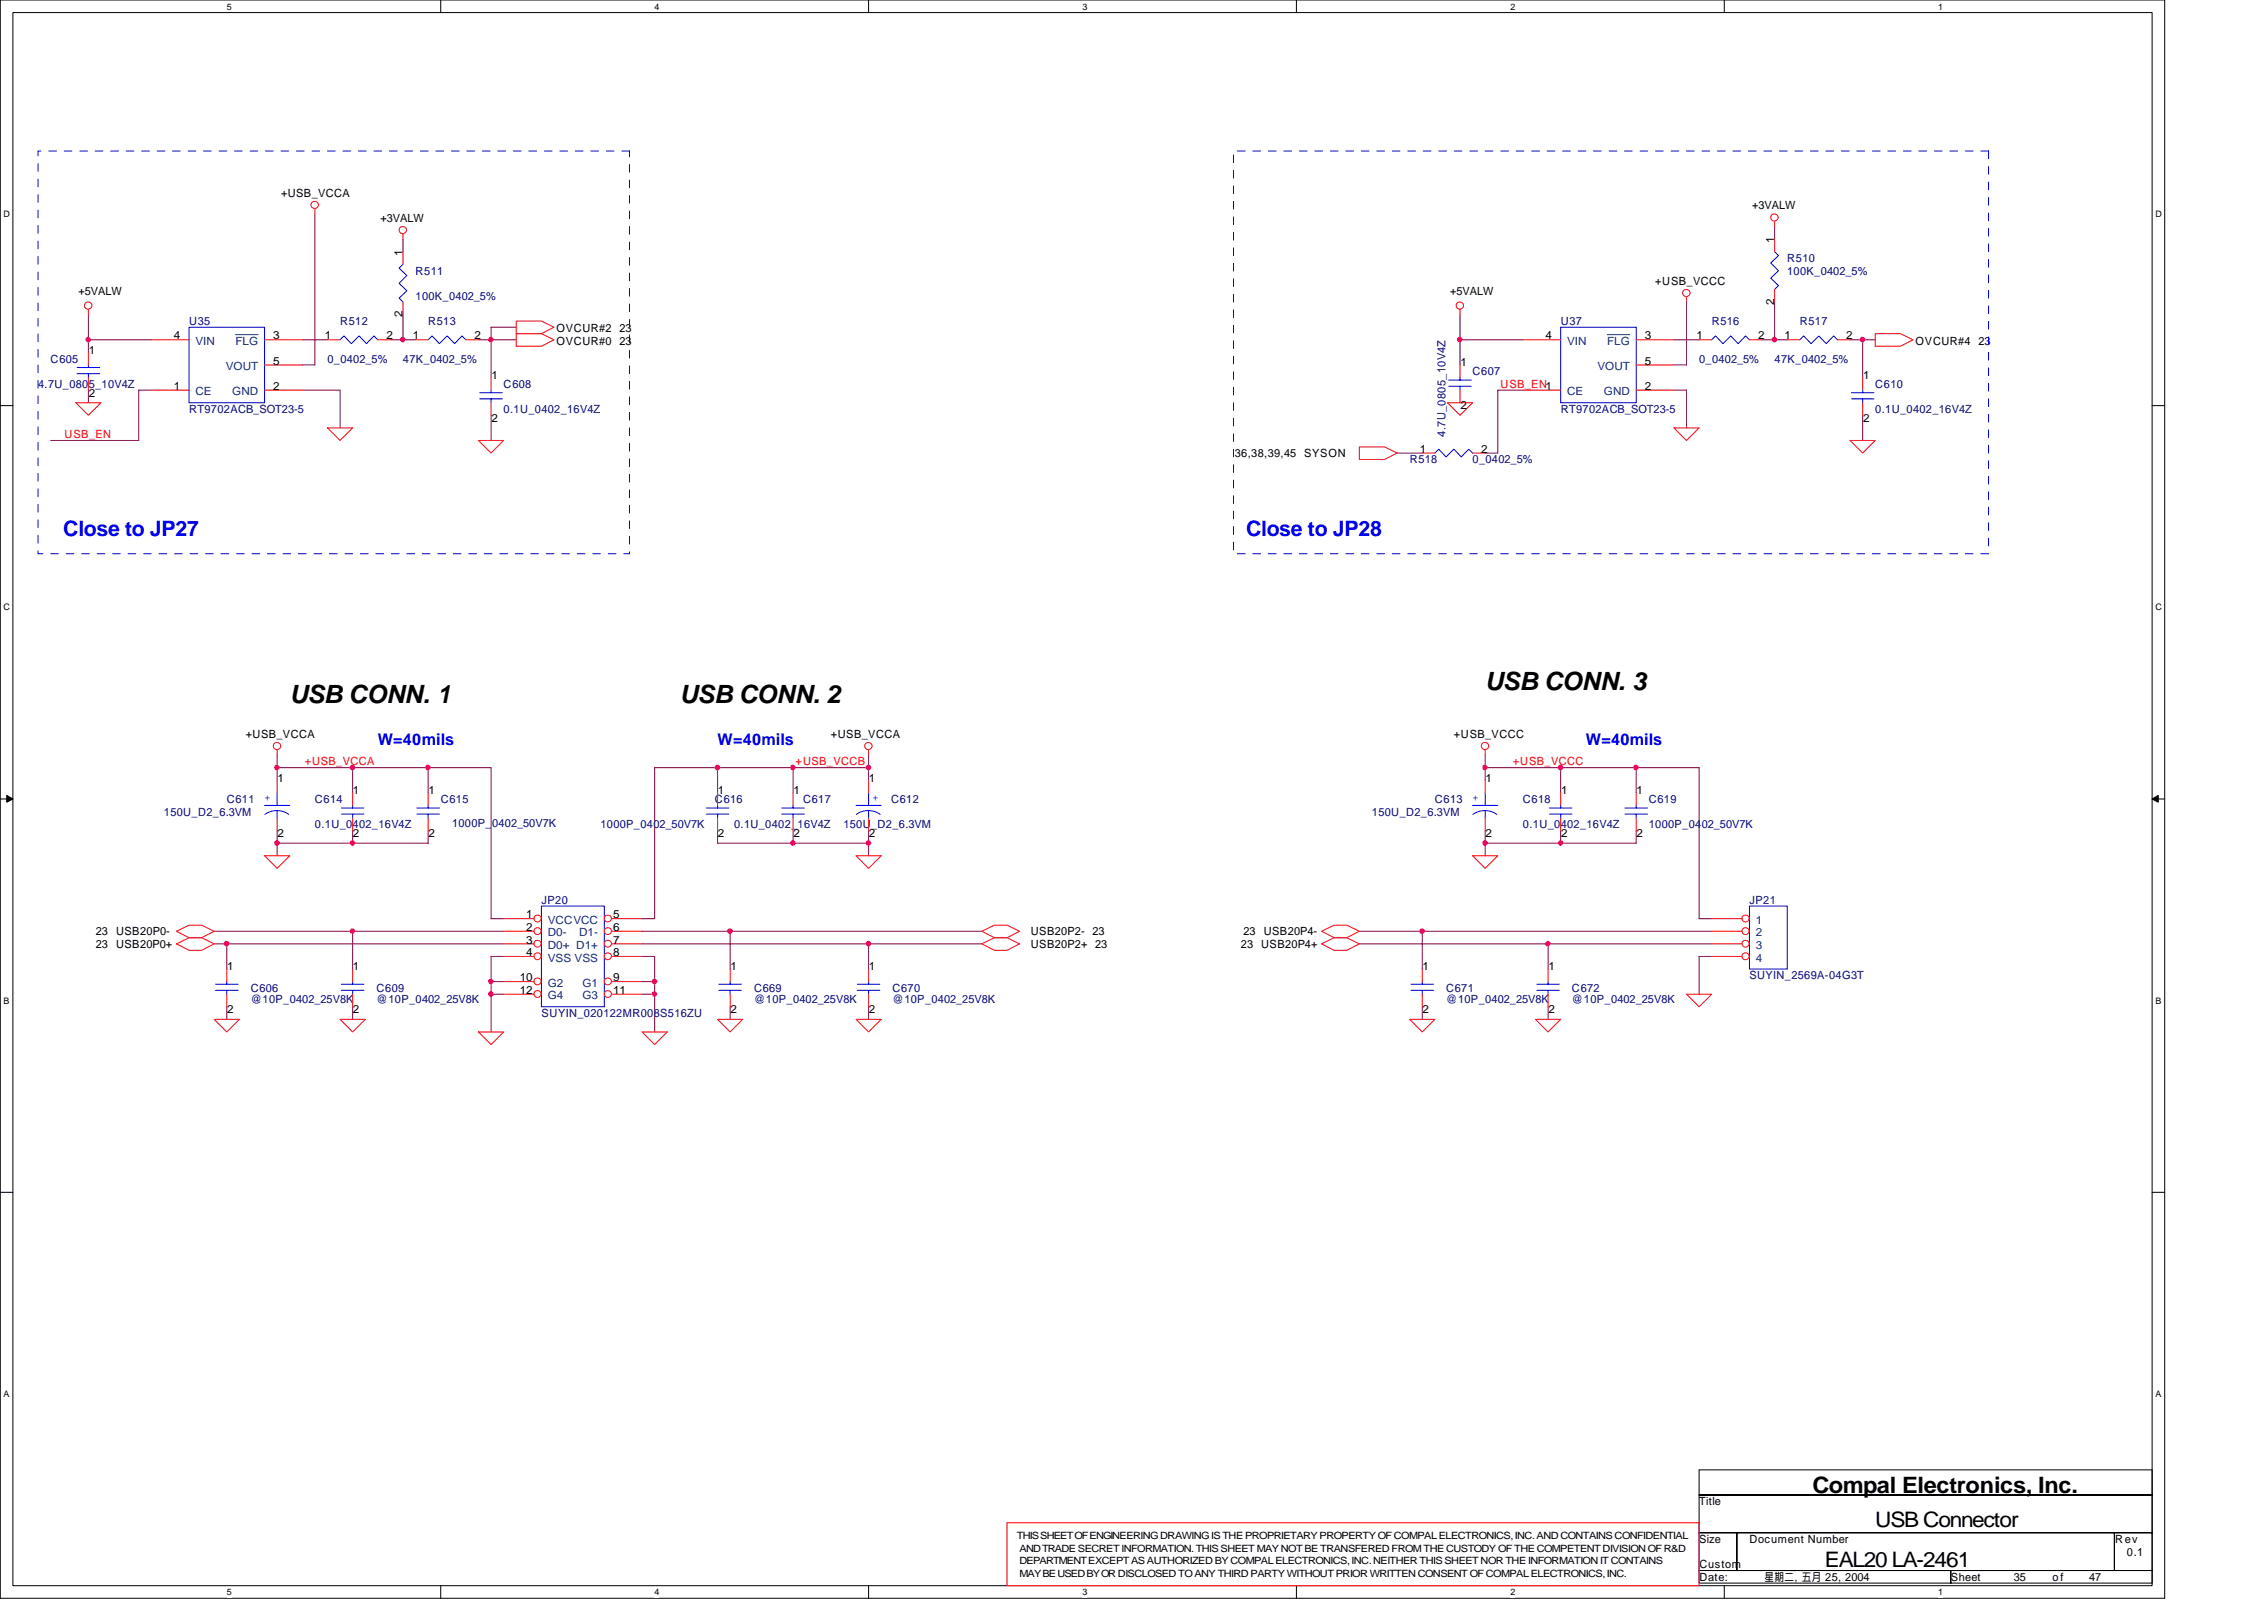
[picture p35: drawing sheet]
<svg xmlns="http://www.w3.org/2000/svg" width="297mm" height="210mm" viewBox="0 0 297 210" stroke-linecap="round" stroke-linejoin="round" font-family="sans-serif">
<defs><g id="words">
<g font-size="3.3">
<text x="38" y="92.2">USB CONN. 1</text>
<text x="89.2" y="92.2">USB CONN. 2</text>
<text x="194.9" y="90.6">USB CONN. 3</text>
</g>
<text font-size="3" x="237.8" y="195.9">Compal Electronics, Inc.</text>
<g font-size="2.8" fill="#00f">
<text x="8.3" y="70.3">Close to JP27</text>
<text x="163.5" y="70.3">Close to JP28</text>
</g>
<g font-size="2.8">
<text x="246" y="200.3">USB Connector</text>
<text x="239.4" y="205.6">EAL20 LA-2461</text>
</g>
<g font-size="2.1" fill="#00f">
<text x="49.6" y="97.7">W=40mils</text>
<text x="94.1" y="97.7">W=40mils</text>
<text x="208.1" y="97.7">W=40mils</text>
</g>
<g font-size="1.5">
<text x="36.9" y="25.8">+USB_VCCA</text>
<text x="49.9" y="29.1">+3VALW</text>
<text x="229.9" y="27.4">+3VALW</text>
<text x="52.8" y="33.5" transform="rotate(-90 52.8 33.5)">1</text>
<text x="232.8" y="31.9" transform="rotate(-90 232.8 31.9)">1</text>
<text x="10.3" y="38.7">+5VALW</text>
<text x="52.8" y="41.6" transform="rotate(-90 52.8 41.6)">2</text>
<text x="190.2" y="38.7">+5VALW</text>
<text x="217.2" y="37.3">+USB_VCCC</text>
<text x="232.8" y="40" transform="rotate(-90 232.8 40)">2</text>
<text x="11.6" y="46.4">1</text>
<text x="22.8" y="44.5">4</text>
<text x="35.9" y="47.8">5</text>
<text x="35.9" y="44.5">3</text>
<text x="42.6" y="44.5">1</text>
<text x="50.7" y="44.5">2</text>
<text x="54.2" y="44.5">1</text>
<text x="62.3" y="44.5">2</text>
<text x="73" y="45.3">OVCUR#0 23</text>
<text x="73" y="43.6">OVCUR#2 23</text>
<text x="202.8" y="44.5">4</text>
<text x="215.8" y="47.8">5</text>
<text x="215.8" y="44.5">3</text>
<text x="222.6" y="44.5">1</text>
<text x="230.7" y="44.5">2</text>
<text x="234.1" y="44.5">1</text>
<text x="242.2" y="44.5">2</text>
<text x="251.3" y="45.3">OVCUR#4 23</text>
<text x="11.6" y="52">2</text>
<text x="22.8" y="51.1">1</text>
<text x="35.9" y="51.1">2</text>
<text x="64.5" y="49.7">1</text>
<text x="191.6" y="48">1</text>
<text x="191.6" y="53.7">2</text>
<text x="215.8" y="51.1">2</text>
<text x="244.4" y="49.7">1</text>
<text x="64.5" y="55.3">2</text>
<text x="162" y="60">36,38,39,45 SYSON</text>
<text x="186.3" y="59.4">1</text>
<text x="194.3" y="59.4">2</text>
<text x="244.4" y="55.3">2</text>
<text x="32.3" y="96.8">+USB_VCCA</text>
<text x="109" y="96.8">+USB_VCCA</text>
<text x="190.8" y="96.8">+USB_VCCC</text>
<text x="36.4" y="102.5">1</text>
<text x="46.3" y="104.2">1</text>
<text x="56.2" y="104.2">1</text>
<text x="94.2" y="104.2">1</text>
<text x="104.1" y="104.2">1</text>
<text x="114" y="102.5">1</text>
<text x="194.9" y="102.5">1</text>
<text x="204.8" y="104.2">1</text>
<text x="214.7" y="104.2">1</text>
<text x="36.4" y="109.8">2</text>
<text x="46.3" y="109.8">2</text>
<text x="56.2" y="109.8">2</text>
<text x="94.2" y="109.8">2</text>
<text x="104.1" y="109.8">2</text>
<text x="114" y="109.8">2</text>
<text x="194.9" y="109.8">2</text>
<text x="204.8" y="109.8">2</text>
<text x="214.7" y="109.8">2</text>
<text x="12.6" y="124.4">23</text>
<text x="12.6" y="122.7">23</text>
<text x="15.2" y="124.4">USB20P0+</text>
<text x="15.2" y="122.7">USB20P0-</text>
<text x="69" y="120.5">1</text>
<text x="69" y="122.1">2</text>
<text x="69" y="123.8">3</text>
<text x="69" y="125.4">4</text>
<text x="80.4" y="125.4">8</text>
<text x="80.4" y="120.5">5</text>
<text x="80.4" y="123.8">7</text>
<text x="80.4" y="122.1">6</text>
<text x="135.3" y="122.7">USB20P2- 23</text>
<text x="135.3" y="124.4">USB20P2+ 23</text>
<text x="162.8" y="124.4">23</text>
<text x="163.1" y="122.7">23</text>
<text x="165.5" y="124.4">USB20P4+</text>
<text x="165.8" y="122.7">USB20P4-</text>
<text x="29.8" y="127.3">1</text>
<text x="46.3" y="127.3">1</text>
<text x="68.2" y="128.7">10</text>
<text x="68.2" y="130.4">12</text>
<text x="80.4" y="128.7">9</text>
<text x="80.4" y="130.4">11</text>
<text x="95.8" y="127.3">1</text>
<text x="114" y="127.3">1</text>
<text x="186.6" y="127.3">1</text>
<text x="203.2" y="127.3">1</text>
<text x="29.8" y="132.9">2</text>
<text x="46.3" y="132.9">2</text>
<text x="95.8" y="132.9">2</text>
<text x="114" y="132.9">2</text>
<text x="186.6" y="132.9">2</text>
<text x="203.2" y="132.9">2</text>
<text x="222.9" y="197.5">Title</text>
<text x="222.9" y="202.4">Size</text>
<text x="229.5" y="202.4">Document Number</text>
<text x="277.5" y="202.4">Rev</text>
<text x="223" y="207.4">Date:</text>
<text x="223" y="205.7">Custom</text>
<text x="231.5" y="207.4">星期二 五月 25, 2004</text>
<text x="235.5" y="207.4">,</text>
<text x="255.9" y="207.4">Sheet</text>
<text x="264.2" y="207.4">35</text>
<text x="269.3" y="207.4">o f</text>
<text x="274.1" y="207.4">47</text>
<text x="279.1" y="204.1">0.1</text>
</g>
<g font-size="1.5" fill="#000080">
<text x="234.5" y="34.4">R510</text>
<text x="54.5" y="36">R511</text>
<text x="54.5" y="39.3">100K_0402_5%</text>
<text x="234.5" y="36">100K_0402_5%</text>
<text x="6.6" y="47.6">C605</text>
<text x="24.8" y="42.6">U35</text>
<text x="43" y="47.6">0_0402_5%</text>
<text x="44.6" y="42.6">R512</text>
<text x="52.9" y="47.6">47K_0402_5%</text>
<text x="56.2" y="42.6">R513</text>
<text x="204.8" y="42.6">U37</text>
<text x="222.9" y="47.6">0_0402_5%</text>
<text x="224.6" y="42.6">R516</text>
<text x="232.8" y="47.6">47K_0402_5%</text>
<text x="236.1" y="42.6">R517</text>
<text x="5" y="50.9">4.7U_0805_10V4Z</text>
<text x="66.1" y="50.9">C608</text>
<text x="193.2" y="49.2">C607</text>
<text x="246" y="50.9">C610</text>
<text x="24.8" y="54.2">RT9702ACB_SOT23-5</text>
<text x="66.1" y="54.2">0.1U_0402_16V4Z</text>
<text x="189.6" y="57.3" transform="rotate(-90 189.6 57.3)">4.7U_0805_10V4Z</text>
<text x="204.8" y="54.2">RT9702ACB_SOT23-5</text>
<text x="246" y="54.2">0.1U_0402_16V4Z</text>
<text x="185" y="60.8">R518</text>
<text x="193.2" y="60.8">0_0402_5%</text>
<text x="21.5" y="107">150U_D2_6.3VM</text>
<text x="29.8" y="105.4">C611</text>
<text x="41.3" y="105.4">C614</text>
<text x="57.8" y="105.4">C615</text>
<text x="93.8" y="105.4">C616</text>
<text x="105.4" y="105.4">C617</text>
<text x="116.9" y="105.4">C612</text>
<text x="180" y="107">150U_D2_6.3VM</text>
<text x="188.3" y="105.4">C613</text>
<text x="199.8" y="105.4">C618</text>
<text x="216.3" y="105.4">C619</text>
<text x="41.3" y="108.7">0.1U_0402_16V4Z</text>
<text x="59.3" y="108.5">1000P_0402_50V7K</text>
<text x="78.8" y="108.7">1000P_0402_50V7K</text>
<text x="96.3" y="108.7">0.1U_0402_16V4Z</text>
<text x="110.7" y="108.7">150U_D2_6.3VM</text>
<text x="199.8" y="108.7">0.1U_0402_16V4Z</text>
<text x="216.3" y="108.7">1000P_04</text>
<text x="223.3" y="108.7">02_50V7K</text>
<text x="71" y="118.6">JP20</text>
<text x="229.5" y="118.6">JP21</text>
<text x="32.9" y="130.1">C606</text>
<text x="32.9" y="131.6">@10P_0402_25V8K</text>
<text x="49.4" y="130.1">C609</text>
<text x="49.4" y="131.6">@10P_0402_25V8K</text>
<text x="98.9" y="130.1">C669</text>
<text x="98.9" y="131.6">@10P_0402_25V8K</text>
<text x="117.1" y="130.1">C670</text>
<text x="117.1" y="131.6">@10P_0402_25V8K</text>
<text x="189.7" y="130.1">C671</text>
<text x="189.7" y="131.6">@10P_0402_25V8K</text>
<text x="206.2" y="130.1">C672</text>
<text x="206.2" y="131.6">@10P_0402_25V8K</text>
<text x="229.5" y="128.5">SUYIN_2569A-04G3T</text>
<text x="71" y="133.4">SUYIN_020122MR008S516ZU</text>
</g>
<g font-size="1.5" fill="#004080">
<text x="25.7" y="45.3">VIN</text>
<text x="30.9" y="45.3">FLG</text>
<text x="205.6" y="45.3">VIN</text>
<text x="210.9" y="45.3">FLG</text>
<text x="25.7" y="51.9">CE</text>
<text x="29.6" y="48.6">VOUT</text>
<text x="30.5" y="51.9">GND</text>
<text x="205.6" y="51.9">CE</text>
<text x="209.6" y="48.6">VOUT</text>
<text x="210.4" y="51.9">GND</text>
<text x="71.9" y="121.2">VCCVCC</text>
<text x="71.9" y="122.9">D0-</text>
<text x="71.9" y="124.5">D0+ D1+</text>
<text x="76" y="122.9">D1-</text>
<text x="230.4" y="121.2">1</text>
<text x="230.4" y="122.9">2</text>
<text x="230.4" y="124.5">3</text>
<text x="71.9" y="126.2">VSS VSS</text>
<text x="71.9" y="129.5">G2</text>
<text x="71.9" y="131.1">G4</text>
<text x="76.4" y="129.5">G1</text>
<text x="76.4" y="131.1">G3</text>
<text x="230.4" y="126.2">4</text>
</g>
<g font-size="1.5" fill="#f00">
<text x="196.8" y="50.8">USB_EN1</text>
<text x="8.5" y="57.4">USB_EN</text>
<text x="40" y="100.4">+USB_VCCA</text>
<text x="104.4" y="100.4">+USB_VCCB</text>
<text x="198.5" y="100.4">+USB_VCCC</text>
</g>
<g font-size="1.5" fill="#00f">
<text x="34.7" y="105.1">+</text>
<text x="114.5" y="105.1">+</text>
<text x="193.2" y="105.1">+</text>
</g>
<g font-size="1.3">
<text x="133.4" y="201.9">THIS SHEET OF ENGINEERING DRAWING IS THE PROPRIETARY PROPERTY OF COMPAL ELECTRONICS, INC. AND CONTAINS CONFIDENTIAL</text>
<text x="133.8" y="203.6">AND TRADE SECRET INFORMATION. THIS SHEET MAY NOT BE TRANSFERED FROM THE CUSTODY OF THE COMPETENT DIVISION OF R&amp;D</text>
<text x="133.8" y="206.9">MAY BE USED BY OR DISCLOSED TO ANY THIRD PARTY WITHOUT PRIOR WRITTEN CONSENT OF COMPAL ELECTRONICS, INC.</text>
<text x="133.8" y="205.2">DEPARTMENT EXCEPT AS AUTHORIZED BY COMPAL ELECTRONICS, INC. NEITHER THIS SHEET NOR THE INFORMATION IT CONTAINS</text>
</g>
<g font-size="1.2">
<text x="29.8" y="1.3">5</text>
<text x="85.9" y="1.3">4</text>
<text x="142" y="1.3">3</text>
<text x="198.2" y="1.3">2</text>
<text x="254.3" y="1.3">1</text>
<text x=".5" y="28.5">D</text>
<text x="282.8" y="28.5">D</text>
<text x=".5" y="80.1">C</text>
<text x="282.8" y="80.1">C</text>
<text x=".5" y="131.7">B</text>
<text x="282.8" y="131.7">B</text>
<text x=".5" y="183.3">A</text>
<text x="282.8" y="183.3">A</text>
<text x="29.8" y="209.3">5</text>
<text x="85.9" y="209.3">4</text>
<text x="142" y="209.3">3</text>
<text x="198.2" y="209.3">2</text>
<text x="254.3" y="209.3">1</text>
</g>
</g></defs>
<path d="M0 0h284v209.7h-284zM1.7 1.7h280.7v206.3h-280.7z" fill="none" stroke="#000" stroke-width=".13"/>
<g fill="#fff">
<path d="M29.8 .2h.5v1.3h-.5z"/>
<path d="M29.8 208.2h.5v1.3h-.5z"/>
</g>
<path d="M57.8 0v1.7M57.8 208v1.7" fill="none" stroke="#000" stroke-width=".13"/>
<g fill="#fff">
<path d="M85.9 .2h.6v1.3h-.6z"/>
<path d="M85.9 208.2h.6v1.3h-.6z"/>
</g>
<path d="M114 0v1.7M114 208v1.7" fill="none" stroke="#000" stroke-width=".13"/>
<g fill="#fff">
<path d="M142 .2h.6v1.3h-.6z"/>
<path d="M142 208.2h.6v1.3h-.6z"/>
</g>
<path d="M170.1 0v1.7M170.1 208v1.7" fill="none" stroke="#000" stroke-width=".13"/>
<g fill="#fff">
<path d="M198.2 .2h.6v1.3h-.6z"/>
<path d="M198.2 208.2h.6v1.3h-.6z"/>
</g>
<path d="M226.2 0v1.7M226.2 208v1.7" fill="none" stroke="#000" stroke-width=".13"/>
<g fill="#fff">
<path d="M254.3 .2h.6v1.3h-.6z"/>
<path d="M254.3 208.2h.6v1.3h-.6z"/>
<path d="M.5 27.4h.8v1.3h-.8z"/>
<path d="M282.8 27.4h.8v1.3h-.8z"/>
<path d="M.5 79h.8v1.3h-.8z"/>
<path d="M282.8 79h.8v1.3h-.8z"/>
</g>
<path d="M0 53.2h1.7M282.4 53.2h1.6" fill="none" stroke="#000" stroke-width=".13"/>
<g fill="#fff">
<path d="M.5 130.6h.7v1.3h-.7z"/>
<path d="M282.8 130.6h.7v1.3h-.7z"/>
</g>
<path d="M0 104.8h1.7M282.4 104.8h1.6" fill="none" stroke="#000" stroke-width=".13"/>
<path d="M.9 104.4l.8 .4-.8 .4zM282.4 104.8l.8-.4v.8z" fill="#000" stroke="#000" stroke-width=".13"/>
<g fill="#fff">
<path d="M.5 182.2h.7v1.3h-.7z"/>
<path d="M282.8 182.2h.7v1.3h-.7z"/>
</g>
<path d="M0 156.4h1.7M282.4 156.4h1.6M222.9 192.8h59.5v3.3h-59.5zM222.9 196.1h59.5v5h-59.5zM222.9 201.1h5v4.9h-5zM222.9 206h33v1.7h-33zM227.9 201.1h49.5v4.9h-49.5zM255.9 206h26.5v1.7h-26.5zM277.4 201.1h5v4.9h-5z" fill="none" stroke="#000" stroke-width=".13"/>
<g fill="none" stroke="#800040" stroke-width=".13">
<path d="M41.3 28.1v19.8h-1.6M52.9 31.4v1.6M221.3 39.6v8.3h-1.7M232.8 29.7v1.7M232.8 39.6v5M11.6 41.3v4.9M11.6 51.2v1.6M11.6 44.6h8.3M19.9 51.2h-1.7v6.6h-11.6M39.7 44.6h3.3M39.7 51.2h4.9v4.9M51.2 44.6h3.3"/>
<path d="M52.9 41.3v3.3M62.8 44.6h4.9M64.4 54.5v3.3M67.7 42.9h-3.3v6.6M183.3 59.4h3.3M191.6 41.3v6.6M191.6 44.6h8.2M199.8 51.2h-3.3v8.2h-1.6M219.6 51.2h1.7v4.9M219.6 44.6h3.3M231.2 44.6h3.3M242.7 44.6h3.3"/>
<path d="M244.4 44.6v4.9M244.4 54.5v3.3M36.4 99.1v3.3M114 99.1v3.3M194.9 99.1v3.3M36.4 109v3.3M36.4 100.7h28v19.8h1.7M46.3 100.7v3.3M46.3 109v1.6M56.2 100.7v3.3M56.2 109v1.6h-19.8M94.1 100.7v3.3"/>
<path d="M94.1 109v1.6h19.9M104.1 100.7v3.3M104.1 109v1.6M114 109v3.3M114 100.7h-28.1v19.8h-1.7M194.9 100.7h28v19.8h1.7M194.9 109v3.3M204.8 100.7v3.3M204.8 109v1.6M214.7 100.7v3.3M214.7 109v1.6h-19.8M28.1 122.2h18.2v4.9"/>
<path d="M28.1 123.8h1.7v3.3M29.8 123.8h36.3M29.8 132.1v1.6M46.3 122.2h19.8M46.3 132.1v1.6M64.4 130.4v5M64.4 130.4h1.7M66.1 128.8h-1.7v1.6M66.1 125.5h-1.7v3.3M84.2 122.2h11.6v4.9M84.2 123.8h29.8v3.3M84.2 125.5h1.7v9.9"/>
<path d="M84.2 130.4h1.7M84.2 128.8h1.7M95.8 122.2h33M95.8 132.1v1.6M114 132.1h.1M114 123.8h14.8M114 132.1v1.6M178.3 122.2h8.3v4.9M178.3 123.8h24.8v3.3M186.6 122.2h38M186.6 132.1v1.6M203.1 123.8h21.5"/>
<path d="M203.1 132.1v1.6M224.6 125.5h-1.7v4.9"/>
</g>
<g fill="none" stroke="#f00" stroke-width=".13">
<path d="M41.3 27.4v.7M52.9 30.7v.7M221.3 38.9v.7M232.8 29v.7M9.9 52.8h3.3l-1.6 1.7zM11.6 40.6v.7M19.9 51.2h4.9M19.9 44.6h4.9M34.7 51.2h5M34.7 44.6h5M34.7 47.9h5M43 56.1h3.3l-1.7 1.7z"/>
<path d="M54.5 44.6h1.7M61.1 44.6h1.7M62.8 57.8h3.3l-1.7 1.6zM64.4 49.5v1.7M64.4 52.8v1.7M67.7 43.8h3.3l1.7 .8-1.7 .8h-3.3zM67.7 42.1h3.3l1.7 .8-1.7 .9h-3.3zM178.3 58.6h3.3l1.7 .8-1.7 .9h-3.3zM186.6 59.4h1.7M189.9 52.8h3.3l-1.6 1.7zM191.6 40.6v.7M191.6 47.9v1.6"/>
<path d="M191.6 51.2v1.6M193.2 59.4h1.7M219.6 56.1h3.3l-1.6 1.7zM242.7 57.8h3.3l-1.6 1.6zM246 43.8h3.3l1.7 .8-1.7 .8h-3.3zM36.4 98.4v.7M114 98.4v.7M194.9 98.4v.7M34.7 112.3h3.3l-1.6 1.6zM46.3 104v1.7M46.3 107.3v1.7M94.1 104v1.7"/>
<path d="M94.1 107.3v1.7M112.3 112.3h3.3l-1.6 1.6zM114 102.4v1.6M114 107.3v1.7M193.2 112.3h3.3l-1.6 1.6zM194.9 102.4v1.6M194.9 107.3v1.7M23.2 123.8l1.6-.8h1.7l1.6 .8-1.6 .9h-1.7zM23.2 122.2l1.6-.8h1.7l1.6 .8-1.6 .8h-1.7zM28.1 133.7h3.3l-1.6 1.7zM29.8 127.1v1.7M29.8 130.4v1.7"/>
<path d="M44.6 133.7h3.3l-1.6 1.7zM46.3 127.1v1.7M46.3 130.4v1.7M62.8 135.4h3.3l-1.7 1.6zM84.2 135.4h3.3l-1.6 1.6zM94.1 133.7h3.3l-1.6 1.7zM112.3 133.7h3.3l-1.6 1.7zM128.8 122.2l1.7-.8h1.6l1.7 .8-1.7 .8h-1.6zM128.8 123.8l1.7-.8h1.6l1.7 .8-1.7 .9h-1.6zM173.4 123.8l1.6-.8h1.7l1.6 .8-1.6 .9h-1.7zM173.4 122.2l1.6-.8h1.7l1.6 .8-1.6 .8h-1.7zM185 133.7h3.3l-1.7 1.7z"/>
<path d="M201.5 133.7h3.3l-1.7 1.7zM221.3 130.4h3.3l-1.7 1.7zM132.1 199.8h90.8v8.2h-90.8z"/>
<circle cx="41.3" cy="26.9" r=".48"/>
<circle cx="52.9" cy="30.2" r=".48"/>
<circle cx="221.3" cy="38.4" r=".48"/>
<circle cx="232.8" cy="28.5" r=".48"/>
<circle cx="11.6" cy="40.1" r=".48"/>
<circle cx="191.5" cy="40.1" r=".48"/>
<circle cx="36.3" cy="97.9" r=".48"/>
<circle cx="113.9" cy="97.9" r=".48"/>
<circle cx="194.8" cy="97.9" r=".48"/>
</g>
<path d="M5 19.8h77.6v52.8h-77.6zM161.8 19.8h99.1v52.8h-99.1z" fill="none" stroke="#00f" stroke-width=".13" stroke-dasharray="1 1 1 1 1 1 1 1"/>
<g fill="none" stroke="#00f" stroke-width=".13">
<path d="M24.8 42.9h9.9v9.9h-9.9zM56.2 44.6l.5-.5 1 1 1-1 .9 1 1-1 .5 .5M62.9 52.3h3M62.9 51.5h3M64.4 51.2v.3M64.4 52.3v.5M188.3 59.4l.5-.5 .9 1 1.1-1 .9 1 1-1 .5 .5M190.1 50.7h2.9M190.1 49.9h2.9M191.6 49.5v.4M191.6 50.7v.5M44.8 106.8h2.9"/>
<path d="M44.8 106h2.9M46.3 105.7v.3M46.3 106.8v.5M71 118.9h8.3v13.2h-8.3zM92.7 106.8h2.9M92.7 106h2.9M94.1 105.7v.3M94.1 106.8v.5M112.3 105.7h3.3M112.3 106.8a2.67 2.67 0 0 1 3.2 0M114 104v1.7M114 106.3v1"/>
<path d="M193.2 105.7h3.3M193.2 106.8a2.67 2.67 0 0 1 3.2 0M194.9 104v1.7M194.9 106.3v1M28.3 129.9h2.9M28.3 129.1h2.9M29.8 128.8v.3M29.8 129.9v.5M44.8 129.9h2.9M44.8 129.1h2.9M46.3 128.8v.3M46.3 129.9v.5"/>
</g>
<path d="M30.9 43.9h3" fill="none" stroke="#004080" stroke-width=".13"/>
<circle cx="70.5" cy="120.5" r=".46" fill="#fff" stroke="#f00" stroke-width=".13"/>
<path d="M66.1 120.5h4" fill="none" stroke="#f00" stroke-width=".13"/>
<circle cx="70.5" cy="122.1" r=".46" fill="#fff" stroke="#f00" stroke-width=".13"/>
<path d="M66.1 122.2h4" fill="none" stroke="#f00" stroke-width=".13"/>
<circle cx="70.5" cy="123.8" r=".46" fill="#fff" stroke="#f00" stroke-width=".13"/>
<path d="M66.1 123.8h4" fill="none" stroke="#f00" stroke-width=".13"/>
<circle cx="70.5" cy="125.4" r=".46" fill="#fff" stroke="#f00" stroke-width=".13"/>
<path d="M66.1 125.5h4" fill="none" stroke="#f00" stroke-width=".13"/>
<circle cx="79.8" cy="120.5" r=".46" fill="#fff" stroke="#f00" stroke-width=".13"/>
<path d="M80.3 120.5h3.9" fill="none" stroke="#f00" stroke-width=".13"/>
<circle cx="79.8" cy="122.1" r=".46" fill="#fff" stroke="#f00" stroke-width=".13"/>
<path d="M80.3 122.2h3.9" fill="none" stroke="#f00" stroke-width=".13"/>
<circle cx="79.8" cy="123.8" r=".46" fill="#fff" stroke="#f00" stroke-width=".13"/>
<path d="M80.3 123.8h3.9" fill="none" stroke="#f00" stroke-width=".13"/>
<circle cx="79.8" cy="125.4" r=".46" fill="#fff" stroke="#f00" stroke-width=".13"/>
<path d="M80.3 125.5h3.9" fill="none" stroke="#f00" stroke-width=".13"/>
<circle cx="70.5" cy="128.8" r=".46" fill="#fff" stroke="#f00" stroke-width=".13"/>
<path d="M66.1 128.8h4" fill="none" stroke="#f00" stroke-width=".13"/>
<circle cx="79.8" cy="128.8" r=".46" fill="#fff" stroke="#f00" stroke-width=".13"/>
<path d="M80.3 128.8h3.9" fill="none" stroke="#f00" stroke-width=".13"/>
<circle cx="79.8" cy="130.4" r=".46" fill="#fff" stroke="#f00" stroke-width=".13"/>
<path d="M80.3 130.4h3.9" fill="none" stroke="#f00" stroke-width=".13"/>
<circle cx="70.5" cy="130.4" r=".46" fill="#fff" stroke="#f00" stroke-width=".13"/>
<path d="M52.9 33v1.7M52.9 39.6v1.7M11.6 46.2v1.7M11.6 49.5v1.7M204.8 104v1.7M204.8 107.3v1.7M66.1 130.4h4M95.8 127.1v1.7M95.8 130.4v1.7M114 127.1v1.7M114 130.4v1.7" fill="none" stroke="#f00" stroke-width=".13"/>
<g fill="none" stroke="#00f" stroke-width=".13">
<path d="M52.9 34.7l-.5 .5 1 1-1 1 1 .9-1 1 .5 .5M10.1 49h3M10.1 48.2h3M11.6 47.9v.3M11.6 49v.5M203.3 106.8h2.9M203.3 106h2.9M204.8 105.7v.3M204.8 106.8v.5M229.5 118.9h5v8.2h-5zM94.3 129.9h3M94.3 129.1h3"/>
<path d="M95.8 128.8v.3M95.8 129.9v.5M112.5 129.9h2.9M112.5 129.1h2.9M114 128.8v.3M114 129.9v.5"/>
</g>
<circle cx="229" cy="120.5" r=".46" fill="#fff" stroke="#f00" stroke-width=".13"/>
<path d="M224.6 120.5h4" fill="none" stroke="#f00" stroke-width=".13"/>
<circle cx="229" cy="122.1" r=".46" fill="#fff" stroke="#f00" stroke-width=".13"/>
<path d="M224.6 122.2h4" fill="none" stroke="#f00" stroke-width=".13"/>
<circle cx="229" cy="123.8" r=".46" fill="#fff" stroke="#f00" stroke-width=".13"/>
<path d="M224.6 123.8h4" fill="none" stroke="#f00" stroke-width=".13"/>
<circle cx="229" cy="125.4" r=".46" fill="#fff" stroke="#f00" stroke-width=".13"/>
<g fill="none" stroke="#f00" stroke-width=".13">
<path d="M232.8 31.4v1.6M232.8 38v1.6M43 44.6h1.6M49.6 44.6h1.6M199.8 44.6h5M199.8 51.2h5M214.7 44.6h4.9M214.7 51.2h4.9M214.7 47.9h4.9M222.9 44.6h1.7M229.5 44.6h1.7M234.5 44.6h1.6"/>
<path d="M241.1 44.6h1.6M244.4 49.5v1.7M244.4 52.8v1.7M36.4 102.4v1.6M36.4 107.3v1.7M56.2 104v1.7M56.2 107.3v1.7M104.1 104v1.7M104.1 107.3v1.7M214.7 104v1.7M214.7 107.3v1.7M186.6 127.1v1.7"/>
<path d="M186.6 130.4v1.7M203.1 127.1v1.7M203.1 130.4v1.7M224.6 125.5h4"/>
</g>
<g fill="none" stroke="#00f" stroke-width=".13">
<path d="M232.8 33l.5 .5-1 1 1 1-1 1 1 1-.5 .5M44.6 44.6l.5-.5 1 1 1-1 1 1 1-1 .5 .5M204.8 42.9h9.9v9.9h-9.9zM224.6 44.6l.5-.5 1 1 1-1 .9 1 1-1 .5 .5M236.1 44.6l.5-.5 1 1 1-1 1 1 1-1 .5 .5M242.9 52.3h3M242.9 51.5h3M244.4 51.2v.3M244.4 52.3v.5M34.7 105.7h3.3M34.8 106.8a2.67 2.67 0 0 1 3.1 0M36.4 104v1.7"/>
<path d="M36.4 106.3v1M54.7 106.8h3M54.7 106h3M56.2 105.7v.3M56.2 106.8v.5M102.6 106.8h2.9M102.6 106h2.9M104.1 105.7v.3M104.1 106.8v.5M213.2 106.8h3M213.2 106h3M214.7 105.7v.3"/>
<path d="M214.7 106.8v.5M185.1 129.9h3M185.1 129.1h3M186.6 128.8v.3M186.6 129.9v.5M201.6 129.9h3M201.6 129.1h3M203.1 128.8v.3M203.1 129.9v.5"/>
</g>
<path d="M210.9 43.9h2.9" fill="none" stroke="#004080" stroke-width=".13"/>
<g fill="#f0f" stroke="#f0f" stroke-width=".13">
<circle cx="186.6" cy="122.1" r=".32"/>
<circle cx="203.1" cy="123.8" r=".32"/>
<circle cx="46.2" cy="122.1" r=".32"/>
<circle cx="56.1" cy="100.7" r=".32"/>
<circle cx="113.9" cy="123.8" r=".32"/>
<circle cx="29.7" cy="123.8" r=".32"/>
<circle cx="194.8" cy="100.7" r=".32"/>
<circle cx="36.3" cy="100.7" r=".32"/>
<circle cx="204.7" cy="100.7" r=".32"/>
<circle cx="11.6" cy="44.6" r=".32"/>
<circle cx="191.5" cy="44.6" r=".32"/>
<circle cx="194.8" cy="110.6" r=".32"/>
<circle cx="214.6" cy="100.7" r=".32"/>
<circle cx="94.1" cy="100.7" r=".32"/>
<circle cx="46.2" cy="100.7" r=".32"/>
<circle cx="204.7" cy="110.6" r=".32"/>
<circle cx="113.9" cy="100.7" r=".32"/>
<circle cx="104" cy="100.7" r=".32"/>
<circle cx="52.8" cy="44.6" r=".32"/>
<circle cx="46.2" cy="110.6" r=".32"/>
<circle cx="36.3" cy="110.6" r=".32"/>
<circle cx="64.4" cy="128.8" r=".32"/>
<circle cx="85.9" cy="130.4" r=".32"/>
<circle cx="64.4" cy="130.4" r=".32"/>
<circle cx="113.9" cy="110.6" r=".32"/>
<circle cx="104" cy="110.6" r=".32"/>
<circle cx="85.9" cy="128.8" r=".32"/>
<circle cx="64.4" cy="44.6" r=".32"/>
<circle cx="232.8" cy="44.6" r=".32"/>
<circle cx="244.4" cy="44.6" r=".32"/>
<circle cx="95.8" cy="122.1" r=".32"/>
</g>
<use href="#words"/>
</svg>
